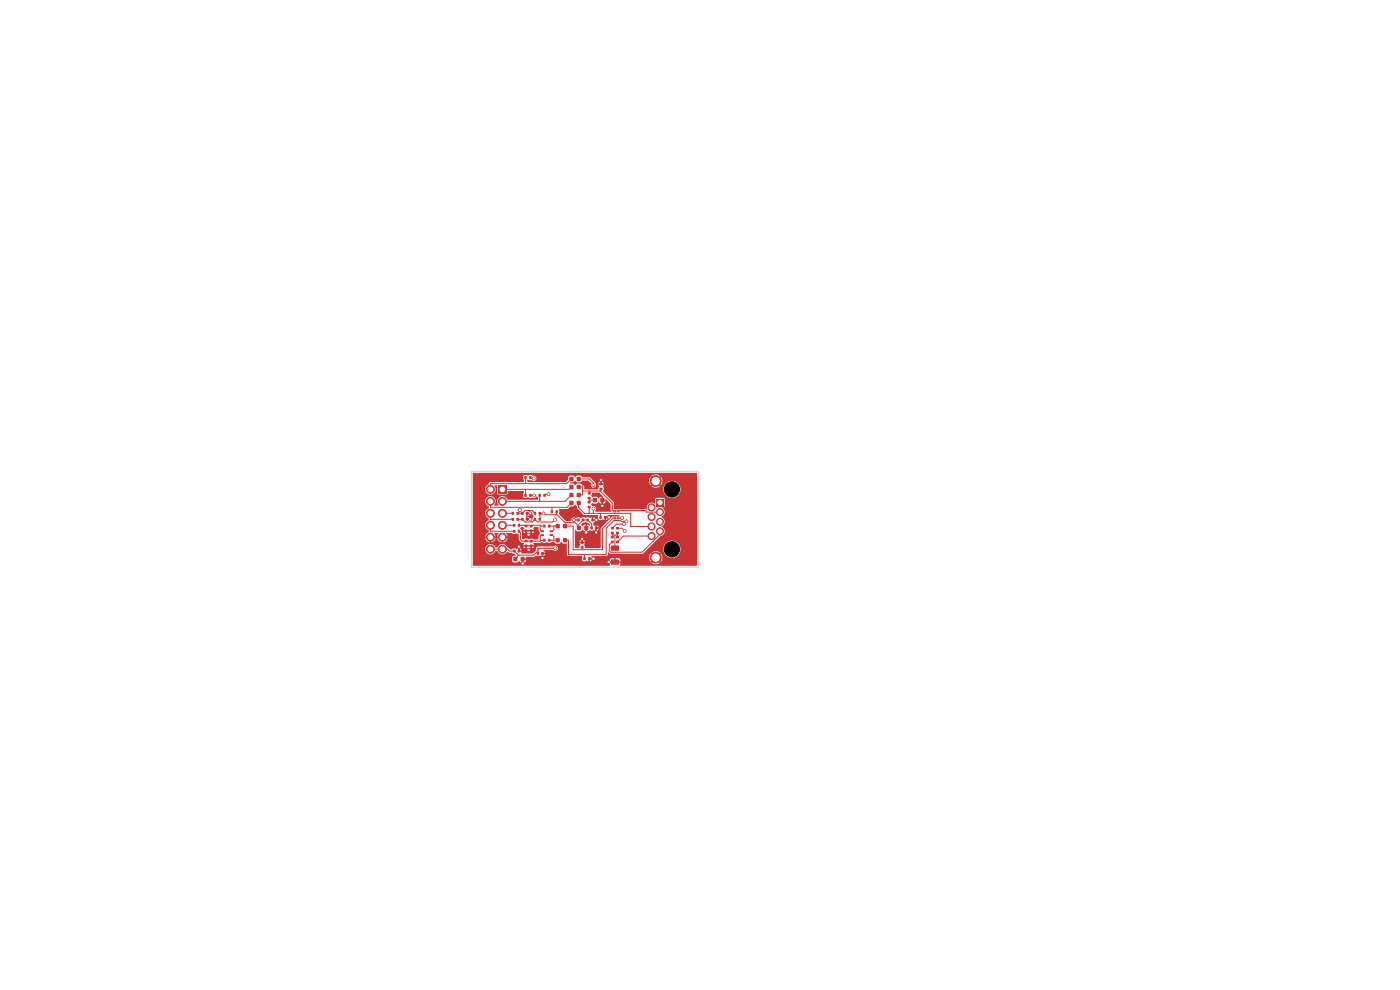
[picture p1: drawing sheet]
<svg xmlns="http://www.w3.org/2000/svg" width="297mm" height="210mm" viewBox="0 0 297 210" stroke-linecap="round" stroke-linejoin="round" font-family="sans-serif">
<g fill="#c83434">
<path d="M130.7 114.7h.6v.5h-.6z"/>
<path d="M130.7 113.7h.6v.5h-.6z"/>
<path d="M139.3 105.9h1.4v1.5h-1.4z"/>
</g>
<g fill="#c83434" stroke="#c83434" stroke-width=".21">
<circle cx="138.2" cy="107.6" r=".75"/>
<circle cx="140" cy="108.6" r=".75"/>
<circle cx="138.2" cy="109.7" r=".75"/>
<circle cx="140" cy="110.7" r=".75"/>
<circle cx="138.2" cy="111.7" r=".75"/>
<circle cx="140" cy="112.7" r=".75"/>
<circle cx="138.2" cy="113.7" r=".75"/>
<circle cx="139.1" cy="102" r="1.15"/>
<circle cx="139.1" cy="118.3" r="1.15"/>
</g>
<g fill="#c83434">
<path d="M108.9 111.1h.4v.6h-.4z"/>
<path d="M109.9 111.1h.4v.6h-.4z"/>
<path d="M110.6 109.9h.5v.5h-.5z"/>
<path d="M111.5 109.9h.5v.5h-.5z"/>
<path d="M117.9 111.2h.8v.8h-.8z"/>
<path d="M119.5 111.2h.8v.8h-.8z"/>
<path d="M122.5 110h.4v.6h-.4z"/>
<path d="M123.5 110h.4v.6h-.4z"/>
<path d="M124.7 104.4h.6v.5h-.6z"/>
<path d="M124.7 105.4h.6v.5h-.6z"/>
<path d="M111.3 101h.4v.6h-.4z"/>
<path d="M112.3 101h.4v.6h-.4z"/>
<path d="M112.4 111.4h.6v.5h-.6z"/>
<path d="M112.4 112.3h.6v.5h-.6z"/>
<path d="M127.2 109.5h.4v.5h-.4z"/>
<path d="M128.2 109.5h.4v.5h-.4z"/>
<path d="M127.2 103.5h.6v.4h-.6z"/>
<path d="M127.2 102.5h.6v.4h-.6z"/>
<path d="M115.3 114.3h.4v.6h-.4z"/>
<path d="M116.3 114.3h.4v.6h-.4z"/>
<path d="M125.3 111.7h.5v.6h-.5z"/>
<path d="M126.2 111.7h.5v.6h-.5z"/>
<path d="M122.4 111.6h.8v.8h-.8z"/>
<path d="M124 111.6h.8v.8h-.8z"/>
<path d="M122.4 104.6h.8v.8h-.8z"/>
<path d="M120.8 104.6h.8v.8h-.8z"/>
<path d="M114.7 112.5h.6l.1 .3-.6 .1z"/>
<path d="M116.6 112.5h.6l.1 .3-.6 .1z"/>
<path d="M114.7 113.3h.6l.1 .3-.6 .1z"/>
<path d="M116.6 113.3h.6l.1 .3-.6 .1z"/>
<path d="M125.8 105.7h.8v.8h-.8z"/>
<path d="M127.4 105.7h.8v.8h-.8z"/>
<path d="M122.4 101.2h.8v.8h-.8z"/>
<path d="M120.8 101.2h.8v.8h-.8z"/>
<path d="M108.9 116.6h.5v.6h-.5z"/>
<path d="M109.8 116.6h.5v.6h-.5z"/>
<path d="M108.6 108.6h.4v.6h-.4z"/>
<path d="M109.6 108.6h.4v.6h-.4z"/>
<path d="M129.6 115.8l1.6-.1 .1 .3v.7l-.2 .2-1.4-.1-.2-.2z"/>
<path d="M129.6 118.7h1.6l.1 .2v.7l-.2 .2h-1.4l-.2-.2z"/>
<path d="M123.2 115.9h.6v.4h-.6z"/>
<path d="M123.2 114.9h.6v.4h-.6z"/>
<path d="M124.7 106.3h.6v.5h-.6z"/>
<path d="M124.7 107.3h.6v.5h-.6z"/>
<path d="M123.8 118.2h.4v.6h-.4z"/>
<path d="M124.8 118.2h.4v.6h-.4z"/>
<path d="M111.3 111.4h.6v.4h-.6z"/>
<path d="M111.3 112.4h.6v.4h-.6z"/>
<path d="M122.4 102.9h.8v.8h-.8z"/>
<path d="M120.8 102.9h.8v.8h-.8z"/>
<path d="M129.6 114.7h.6v.5h-.6z"/>
<path d="M129.6 113.7h.6v.5h-.6z"/>
<path d="M111.3 104.8h.4v.6h-.4z"/>
<path d="M112.3 104.8h.4v.6h-.4z"/>
<path d="M114.3 104.8h.4v.6h-.4z"/>
<path d="M115.3 104.8h.4v.6h-.4z"/>
<path d="M112.4 114.6h.6v.4h-.6z"/>
<path d="M112.4 115.5h.6v.5h-.6z"/>
<path d="M130.2 108.3h.4l.1 .2h-.5z"/>
<path d="M130.2 108.8h.4l.1 .2h-.5z"/>
<path d="M130.2 109.3h.4l.1 .2h-.5z"/>
<path d="M130.2 109.8h.4l.1 .2h-.5z"/>
<path d="M130.2 110.3h.4l.1 .2h-.5z"/>
<path d="M130.9 110.3h.5l.1 .2h-.5z"/>
<path d="M130.9 109.8h.5l.1 .2h-.5z"/>
<path d="M130.9 109.3h.5l.1 .2h-.5z"/>
<path d="M130.9 108.8h.5l.1 .2h-.5z"/>
<path d="M130.9 108.3h.5l.1 .2h-.5z"/>
<path d="M105.7 103h1.7v1.7h-1.7z"/>
</g>
<g fill="#c83434" stroke="#c83434" stroke-width=".21">
<circle cx="106.6" cy="106.3" r=".85"/>
<circle cx="106.6" cy="108.9" r=".85"/>
<circle cx="106.6" cy="111.4" r=".85"/>
<circle cx="106.6" cy="114" r=".85"/>
<circle cx="106.6" cy="116.5" r=".85"/>
<circle cx="104" cy="103.8" r=".85"/>
<circle cx="104" cy="106.3" r=".85"/>
<circle cx="104" cy="108.9" r=".85"/>
<circle cx="104" cy="111.4" r=".85"/>
<circle cx="104" cy="114" r=".85"/>
<circle cx="104" cy="116.5" r=".85"/>
</g>
<g fill="#c83434">
<path d="M113.9 117.1h.5v.6h-.5z"/>
<path d="M114.8 117.1h.5v.6h-.5z"/>
<path d="M130.7 111.8h.6v.5h-.6z"/>
<path d="M130.7 112.8h.6v.5h-.6z"/>
<path d="M122.4 106.3h.8v.8h-.8z"/>
<path d="M120.8 106.3h.8v.8h-.8z"/>
<path d="M111.3 114.5h.6v.5h-.6z"/>
<path d="M111.3 115.6h.6v.4h-.6z"/>
<path d="M110.6 108.6h.5v.6h-.5z"/>
<path d="M111.5 108.6h.5v.6h-.5z"/>
<path d="M115.3 111.3h.4v.6h-.4z"/>
<path d="M116.3 111.3h.4v.6h-.4z"/>
<path d="M117.9 114.2h.8v.8h-.8z"/>
<path d="M119.5 114.2h.8v.8h-.8z"/>
<path d="M124.5 110h.4v.6h-.4z"/>
<path d="M125.5 110h.4v.6h-.4z"/>
<path d="M108.9 112.4h.4v.6h-.4z"/>
<path d="M109.9 112.4h.4v.6h-.4z"/>
<path d="M108.9 118.2h.8v.8h-.8z"/>
<path d="M110.5 118.2h.8v.8h-.8z"/>
<path d="M113.3 108.6h.4v.6h-.4z"/>
<path d="M114.3 108.6h.4v.6h-.4z"/>
<path d="M108.6 109.9h.4v.5h-.4z"/>
<path d="M109.6 109.9h.4v.5h-.4z"/>
<path d="M129.6 111.8h.6v.5h-.6z"/>
<path d="M129.6 112.8h.6v.5h-.6z"/>
<path d="M113.3 109.9h.4v.5h-.4z"/>
<path d="M114.3 109.9h.4v.5h-.4z"/>
<path d="M116.9 108.3h.4v.5h-.4z"/>
<path d="M117.9 108.3h.4v.5h-.4z"/>
</g>
<g fill="#c83434" stroke="#c83434" stroke-width=".21">
<circle cx="132" cy="109.9" r=".3"/>
<circle cx="132.9" cy="110.6" r=".3"/>
<circle cx="132.4" cy="111.2" r=".3"/>
<circle cx="132.5" cy="112.6" r=".3"/>
<circle cx="125.9" cy="102.9" r=".3"/>
<circle cx="125.9" cy="107.9" r=".3"/>
<circle cx="115.1" cy="118.4" r=".3"/>
<circle cx="127.8" cy="107.3" r=".3"/>
<circle cx="126.5" cy="112.9" r=".3"/>
<circle cx="124.4" cy="112.9" r=".3"/>
<circle cx="112.1" cy="116.7" r=".3"/>
<circle cx="127.5" cy="101.8" r=".3"/>
<circle cx="112.1" cy="113.5" r=".3"/>
<circle cx="110.9" cy="119.5" r=".3"/>
<circle cx="129.1" cy="119.2" r=".3"/>
<circle cx="126.5" cy="110.3" r=".3"/>
<circle cx="123.5" cy="114.3" r=".3"/>
<circle cx="125.9" cy="118.5" r=".3"/>
<circle cx="129.2" cy="109.8" r=".3"/>
<circle cx="112.5" cy="110.2" r=".3"/>
<circle cx="112.5" cy="108.9" r=".3"/>
<circle cx="110.1" cy="115.9" r=".3"/>
<circle cx="117.7" cy="110.3" r=".3"/>
<circle cx="116.4" cy="104.8" r=".3"/>
<circle cx="121.8" cy="110.3" r=".3"/>
<circle cx="117.8" cy="116.3" r=".3"/>
<circle cx="113.3" cy="105.1" r=".3"/>
<circle cx="115.3" cy="108.9" r=".3"/>
<circle cx="110.3" cy="108.2" r=".3"/>
<circle cx="113.2" cy="101.5" r=".3"/>
<circle cx="112.7" cy="114.8" r=".1"/>
</g>
<g fill="none" stroke="#c83434" stroke-width=".21">
<path d="M104 111.4v1.3h5.1M104 108.9v1.3h4.8M104 116.5h3.7l.4 .4h1l.9 .9M104 106.4v1.2h16.3l.9-.9M106.6 108.9h2.2M106.6 111.4h2.5M109.8 108.9h1l.6-.6h1.5l.6 .6M109.8 110.2h1l.6 .5h1.5l.6-.5 .6 .5h3.2l.4-.4M110.1 111.4h4.5M110.1 112.7l.3 .3v1.4l.4 .4h3.8M110.3 108.2v.7M111.5 101.3v1.3"/>
<path d="M111.5 103.8v1.3M111.6 111.4v.2M111.6 114.8h.1M112.5 105.1h.8M112.5 101.3l.2 .2h.5M112.7 111.4v.2M113.2 101.5h.1M114.1 116.9l-.9 .9h-3.2l-.7 .8M114.5 105.1v1.3M114.5 108.9h.8l.3 .3 2.5-.1M114.6 111.4l.2 .2h.7M114.6 111.4v1.1l.5 .2"/>
<path d="M114.9 108.9l-.4 .4v.9M115.1 113.5l-.5 .3v1M115.5 114.6h-.7l-.2 .2M116.4 104.8h-.6l-.3 .3M116.5 111.6h1.8M116.5 114.6h1.8M117 113.5h.2l.3 .3v.8M117.1 107.6v1M117.5 111.6v.8l-.3 .3h-.2M118.1 109.1l1.8 1.8h2.1l.6 .5M118.1 108.6v.5M121.2 101.6l-1 1h-16.2v1.2"/>
<path d="M121.2 105l-1.3 1.4h-13.3M121.2 103.3l-.5 .5h-14.1M122.6 111.4v.4l.2 .2M122.6 111.4l1.1-1.1h1l.8 .8v.9M122.8 103.3h.8v1.7h-.8M122.8 106.7v1l1.2 1.2h9.8v2.8h4.4M122.8 101.6h2.2l.9 .9v.4M123.5 116.1v.5M123.6 104.2h3.7l2.6 2.6v1.4l.2 .2 6.8-.1 .3 .3h2.8M124 117.6v.9M125 104.2v.4M125 105.7v.8"/>
<path d="M125 107.6v1.3M125 106.1h1.2M125.9 107.9v1M127.4 108.9v.9M127.5 103.7v.5M129.9 113.1v.8M129.9 113.5h1.1M130.4 113.5v2.8M131 113.1v.8M131 112h.9l.6 .6M131.2 109.4h-1.6l-.4 .4M132 109.9h-1.9l-2.3 2.3v4.4h-6.2v-5h-1.7"/>
<path d="M132.4 111.2h-1.6l-.9 .8M132.9 110.6l-2.7-.2-1.6 1.7v5.5h-8v-3h-.7M138.2 113.7h-6l-1.2 1.3M140 112.7v.7l-3.8 3.7h-6.6l-.3-.3v-1.2l.6-.6"/>
</g>
<path d="M110.1 116v.9M110.9 118.6v1M111.8 110.2h.7M111.8 108.9h.7M115.1 117.4v1M124.4 112v1M125.7 110.3h.8M126.5 112v1M127.8 106.1v1.2M129.1 119.2h1.3" fill="none" stroke="#c83434" stroke-width=".3"/>
<path d="M112.7 112.6v.4l-.6 .4-.5-.4v-.4M112.7 115.8v.4l-.6 .4-.5-.4v-.4M117.8 116.3h-3.7v1.1M121.7 110.3h1M123.5 114.3v.8M125 118.5h.9M127.5 101.8v.9M128.4 109.8h.8" fill="none" stroke="#c83434" stroke-width=".25"/>
<g fill="#c83434">
<path d="M118.5 108l1.9-.1 .6-.4 .7-.1 .3-.4 .4 .4 .1 .5 1.3 1.3 3 .1 .1 .9 .7 .1a.45 .45 0 0 1 .7 0v-.4h.3v.4l.3-.1v-.3l-.6-.1 .2-.2h.4l.1-.3 2.2 .1-.4 .1h-.9l-2.4 2.5-.1 4.2h-3.2l-.3-.6 .2-.4h-1.2l.2 .4-.2 .6h-.9v-1.3h1.4v-.3h.2v.3h.5l-.4-.3h-.5l-.3 .3h-.9v-2.5l.5 .3h.6l.5-.4 .3 .4h.3v-1.4l-.7 .4-.2-.5 .3-.3 .6-.2 .6 .2 .4 .4-.2 .2-.5-.2v1.4l.6-.2 .6 .1 .3-.2 .3 .2v-.5h.3v.5l.3-.2 .1-.3h-.7v-.7h.3v.4h.4l-.1-.3h-1l-.1-.6 .4-.2v-.2h-.4l-.2-.2v-.6h.3v.4h.3v-.1l-.2-.3h-.5a.42 .42 0 0 1-.6 0l-.7 .2-.7-.2-.3 .2-.7-.2-.3 .2a.71 .71 0 0 0-.7-.1 .71 .71 0 0 0-.4 .7h-1.1l-1.4-1.4z"/>
<path d="M110.4 112l.3-.2h.3a.35 .35 0 0 1 0 .6h2.3l-.2-.3 .2-.3h.9l.1 .8 .3 .5-.4 .6v.7h-.9l-.8-.1a.42 .42 0 0 1-.7-.1l-.5 .1-.3 .1-.2-.1-.1-1.5h.3l.4 .3 .1-.3h.3v.3a.49 .49 0 0 1 .7 0v-.4h.3v.4l.3-.1 .2-.3-2.6 .1z"/>
<path d="M111.6 108.9l.8-.3 .5 .2 .1 .4 .3 .3-.5 .9-.9-.1-.2-.2-.1-1.1h.3v1h.4l-.3-.5 .3-.5h-.7z"/>
<path d="M125.6 104.5h1.6l.7 .8v.7l.7-.1 .9 1v1.6h-3.2a.69 .69 0 0 0 .1-.9 .69 .69 0 0 0-.8-.3 .32 .32 0 0 1-.2-.3 .32 .32 0 0 1 .3-.3l.9 .1 .4-.4 .3 .4h.3v-.6h.3v.6a.49 .49 0 0 0 .6-.6h-.9v-.8h-.3l-.3 .4-.3-.4h-.7a.34 .34 0 0 1-.6-.1 .34 .34 0 0 1 .2-.5z"/>
<path d="M100.3 100.3l47.6 .1-.1 19.6h-16.2v-.6h-2.3v.6h-29v-3.6h2.6a1.14 1.14 0 0 0 1 1.2 1.14 1.14 0 0 0 1.3-.7h.3a1.17 1.17 0 0 0 1 .7 1.17 1.17 0 0 0 1.1-.6l.3 .2 1.3 .3 .2 .2v.2h-.5l-.3 .3v.8l.3 .3h.8l.4-.4 .3 .4h.3v-.5h.3v.5h.1l.4-.2 .1-.3h-.9v-.2l.2-.1h.7v-.4h1.6l.4-.3 1.3 .2v-.5h.3v.5l.1-.1 .3-.4h-.7l.2-.2 .5-.1-.3-.5h2.1a.57 .57 0 0 0 .8 0 .57 .57 0 0 0 0-.8 .57 .57 0 0 0-.8 0h-3.4l-.2 .3-.1 .5-.7 .7h-2.4v-.3h-.4l-.3-.3v-.5h.3v.5h.4l-.3-.4-.7 .1-.7-.2-.6 .2-.8-.6h3.5l.4 .4 .1-.4h.3v.4a.49 .49 0 0 1 .7 0v-.4h.3v.4l.3-.1 .2-.3h-5.8a1.16 1.16 0 0 0-1.1-.5 1.16 1.16 0 0 0-.9 .8l-.4-.1a1.11 1.11 0 0 0-1.2-.7 1.11 1.11 0 0 0-1 1h-2.6v-12.7h2.6v.2a1.13 1.13 0 0 0 1.6 .9 1.13 1.13 0 0 0 .4-1.8h.6v1.7l.1 .2h1.9l.3-.7h3.2l.1 .3-.1 .3v.6l.2 .2 .5 .1a.42 .42 0 0 1 .6 0l.7-.2a.67 .67 0 0 0 .9-.2l.2 .3v.4h-6.5a1.14 1.14 0 0 0-1.7-.6 1.14 1.14 0 0 0-.1 1.8l-.9 .1a1.18 1.18 0 0 0 .1-1.5 1.18 1.18 0 0 0-1.4-.5 1.16 1.16 0 0 0-.7 1.1 1.16 1.16 0 0 0 .8 1.1v.3a1.18 1.18 0 0 0-.8 1.1 1.18 1.18 0 0 0 .8 1.1 .41 .41 0 0 1-.4 .6 1.18 1.18 0 0 0 .4 1.9 .41 .41 0 0 1-.4 .6l-.3 .7h.6v.3h-.6a1.09 1.09 0 0 0 .9 1v-.7h.3v.7l.1-.1a1.09 1.09 0 0 0 .8-.9h-.6v-.3h.6l-.3-.7h.9l.1 .1-.3 .6h.6v.3h-.6v.1a1.09 1.09 0 0 0 .9 .9v-.7h.3v.7l.1-.1a1.09 1.09 0 0 0 .9-.9h-.6v-.3h.6l-.3-.7h1.1l.3 .2h.5a.5 .5 0 0 1 .7 .1l.1 1.1 .5 .6 .6 .1-.2 .4h2.3l-.2-.3 .1-.1h1.4l.3-.2 .8 .2a.42 .42 0 0 1 .6 0l1.3-.2 .4 .3h.6l.5-.4 .3 .4h.8v2.3l.2 .3 3 .1 .1 .9 .7 .2a.45 .45 0 0 1 .7 0v-.4h.3v.4l.3-.2h3.8v.2h1v-.7h.3v.7h1l-.1-.4-.4-.3h-1.4l-.4 .5h-3.8v-.2h-.6l.2-.3h.4v-.2h12.2l.3 1 .5-.5 .2 .2-.5 .5a1.39 1.39 0 0 0 1.8 0l-.5-.5 .3-.2 .4 .5 .1-.2a1.4 1.4 0 0 0-.1-1.6l-.4 .5-.3-.3 .5-.4-.2-.1a1.4 1.4 0 0 0-1.6 .1l.5 .4-.2 .3-.5-.5-.3 .8h-12.2v-.2h3.1l.3-.3 .1-.5 .5 .3h6.8l1.2-1.1h3.2a1.83 1.83 0 0 0 2.6 1.8 1.83 1.83 0 0 0 .4-3.1 1.83 1.83 0 0 0-3 1.1v.2h-3.2l2.7-2.7a1.05 1.05 0 0 0 .8-1 1.05 1.05 0 0 0-.7-1 1.1 1.1 0 0 0 .7-1 1.1 1.1 0 0 0-.7-1.1 1.11 1.11 0 0 0 .2-1.9l.5-.3v-1.6l-.2-.2h-1.6l-.2 .2-.1 1a1.08 1.08 0 0 0-1.3 0 1.08 1.08 0 0 0-.4 1.2h-6.9l-.1-1.4-2.3-2.3 .2-.6h12.6a1.83 1.83 0 0 0 2.6 1.8 1.83 1.83 0 0 0 .4-3.1 1.83 1.83 0 0 0-3 1.1v.2h-12.6l-.2-.5 .2-.4-1.2 .1a.42 .42 0 0 1 0 .6l-.1 .3h-2.8l-.1-.7-.7-.5h-.8l-.4 .4-.3-.4-.8-.2 .8-.1 .3-.4 .5 .4h.6l.4-.3h1.3l.6 .6a.56 .56 0 0 0 .1 .7 .56 .56 0 0 0 .8 0 .56 .56 0 0 0 0-.8h1.1v-.3h.2v.3h.5l-.4-.3h-.5l-.3 .3h-.6l-.5-.6h11.9l.3 1 .5-.4 .2 .2-.5 .4a1.39 1.39 0 0 0 1.8 0l-.5-.4 .3-.2 .4 .4 .1-.1a1.4 1.4 0 0 0-.1-1.6l-.4 .4-.3-.2 .5-.5-.2-.1a1.4 1.4 0 0 0-1.6 .1l.5 .5-.2 .2-.5-.4-.3 .7h-11.9l-.8-.7h-1.5l-.4-.3h-.6l-.5 .4-.3-.4h-.7l-.4 .2-.1 .7-.5 .4h-8.2l.2-.5 .8 .2a.6 .6 0 0 0 1-.3 .6 .6 0 0 0-.8-.7l-.7-.2a.42 .42 0 0 1-.6 0h-.5l-.2 .3 .1 1.2h-7.1l-.9 1-.2 .5h-2.6z"/>
</g>
<path d="M100 100h48.2v20.3h-48.2z" fill="none" stroke="#d0d2cd" stroke-width=".21"/>
<g fill="#fff" stroke="#fff" stroke-width=".21">
<circle cx="132" cy="109.9" r=".15"/>
<circle cx="132.9" cy="110.6" r=".15"/>
<circle cx="132.4" cy="111.2" r=".15"/>
<circle cx="132.5" cy="112.6" r=".15"/>
<circle cx="125.9" cy="102.9" r=".15"/>
<circle cx="125.9" cy="107.9" r=".15"/>
<circle cx="115.1" cy="118.3" r=".15"/>
<circle cx="127.8" cy="107.3" r=".15"/>
<circle cx="126.5" cy="112.9" r=".15"/>
<circle cx="124.4" cy="112.9" r=".15"/>
<circle cx="112.2" cy="116.6" r=".15"/>
<circle cx="127.5" cy="101.8" r=".15"/>
<circle cx="112.1" cy="113.4" r=".15"/>
<circle cx="110.9" cy="119.6" r=".15"/>
<circle cx="129.1" cy="119.2" r=".15"/>
<circle cx="126.5" cy="110.3" r=".15"/>
<circle cx="123.5" cy="114.3" r=".15"/>
<circle cx="125.9" cy="118.5" r=".15"/>
<circle cx="129.2" cy="109.7" r=".15"/>
<circle cx="112.5" cy="110.2" r=".15"/>
<circle cx="112.5" cy="108.9" r=".15"/>
<circle cx="110.1" cy="116" r=".15"/>
<circle cx="117.7" cy="110.3" r=".15"/>
<circle cx="116.4" cy="104.8" r=".15"/>
<circle cx="121.8" cy="110.3" r=".15"/>
<circle cx="117.8" cy="116.3" r=".15"/>
<circle cx="113.3" cy="105.1" r=".15"/>
<circle cx="115.3" cy="108.9" r=".15"/>
<circle cx="110.3" cy="108.2" r=".15"/>
<circle cx="113.2" cy="101.5" r=".15"/>
<circle cx="140" cy="106.6" r=".45"/>
<circle cx="138.2" cy="107.6" r=".44"/>
<circle cx="140" cy="108.6" r=".45"/>
<circle cx="138.2" cy="109.7" r=".44"/>
<circle cx="140" cy="110.7" r=".45"/>
<circle cx="138.2" cy="111.7" r=".44"/>
<circle cx="140" cy="112.7" r=".45"/>
<circle cx="138.2" cy="113.7" r=".44"/>
<circle cx="139.1" cy="102" r=".78"/>
<circle cx="139.1" cy="118.3" r=".78"/>
<circle cx="106.6" cy="103.8" r=".5"/>
<circle cx="106.6" cy="106.3" r=".5"/>
<circle cx="106.6" cy="108.9" r=".5"/>
<circle cx="106.6" cy="111.4" r=".5"/>
<circle cx="106.6" cy="114" r=".5"/>
<circle cx="106.6" cy="116.5" r=".5"/>
<circle cx="104" cy="103.8" r=".5"/>
<circle cx="104" cy="106.3" r=".5"/>
<circle cx="104" cy="108.9" r=".5"/>
<circle cx="104" cy="111.4" r=".5"/>
<circle cx="104" cy="114" r=".5"/>
<circle cx="104" cy="116.5" r=".5"/>
</g>
<g fill="#000" stroke="#000" stroke-width=".21">
<circle cx="142.5" cy="116.5" r="1.62"/>
<circle cx="142.5" cy="103.8" r="1.62"/>
</g>
</svg>
